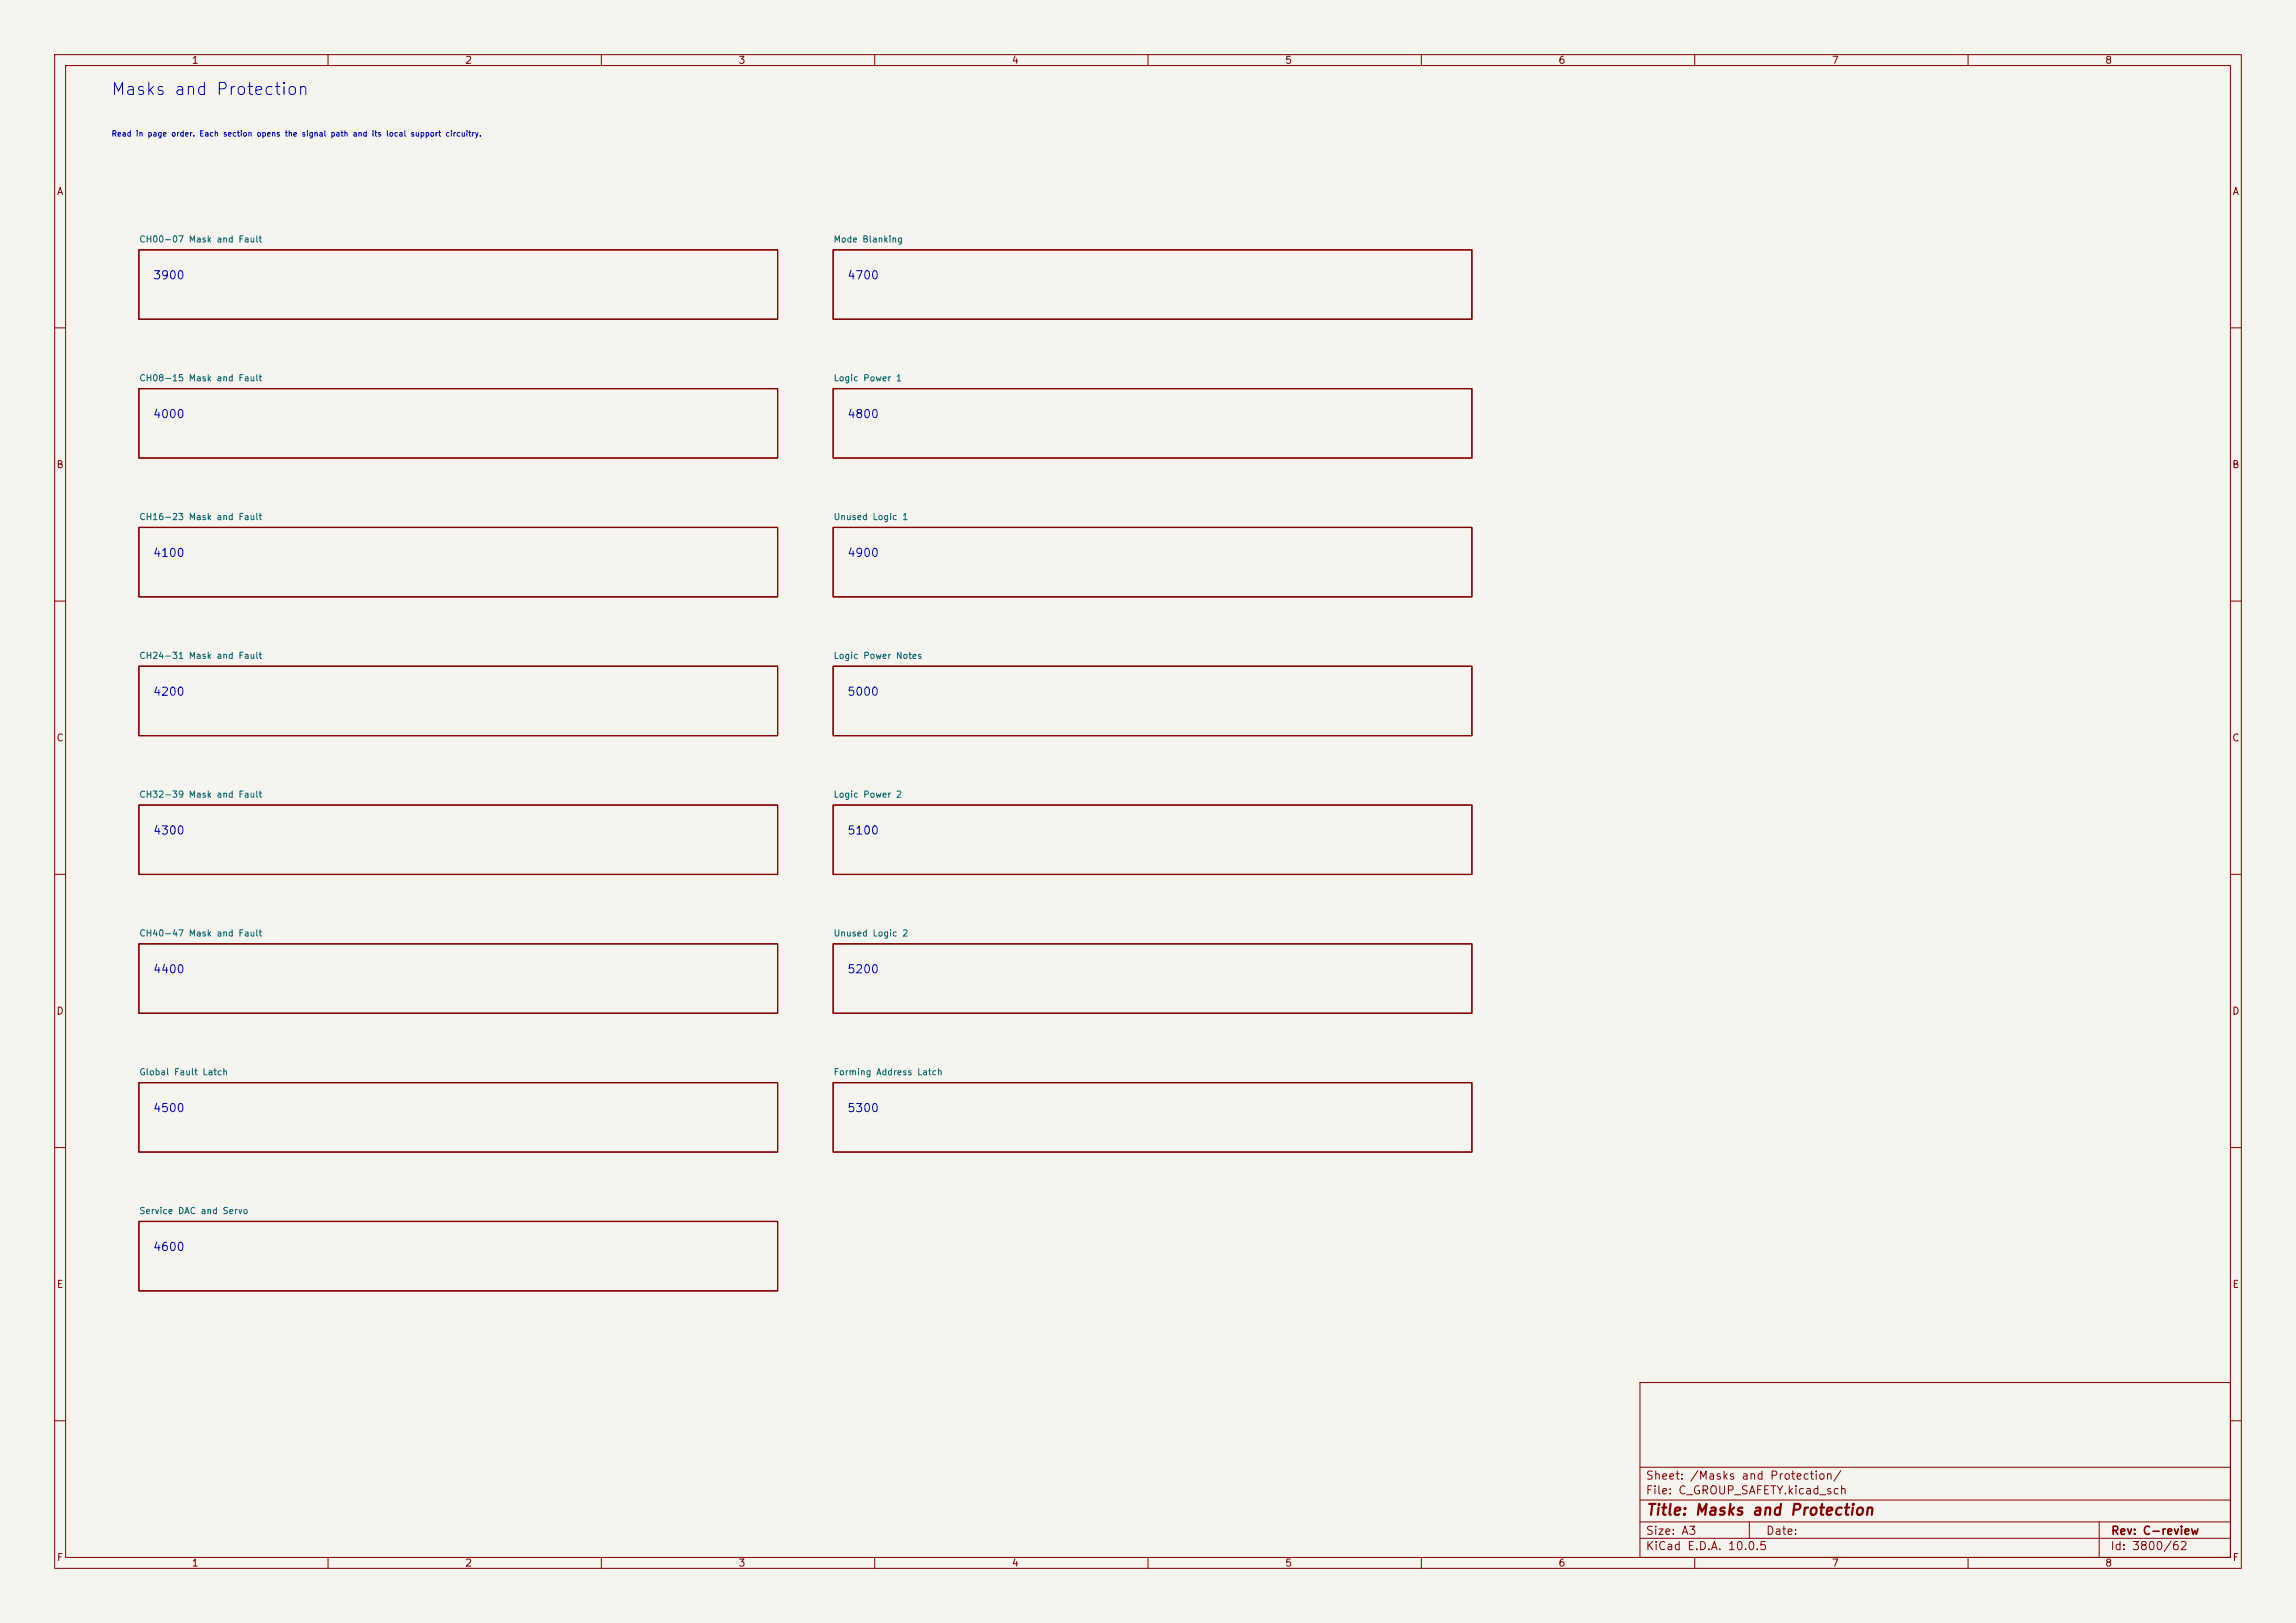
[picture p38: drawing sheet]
<svg xmlns="http://www.w3.org/2000/svg" width="420mm" height="297mm" viewBox="0 0 420 297" stroke-linecap="round" stroke-linejoin="round" font-family="sans-serif">
<defs><g id="words">
<text font-size="2.2" fill="#0000c2" x="20.2" y="18">Masks and Protection</text>
<text font-size="2" fill="#840000" x="301" y="277.8">Title: Masks and Protection</text>
<g font-size="1.5" fill="#0000c2">
<text x="27.9" y="51.5">3900</text>
<text x="154.9" y="51.5">4700</text>
<text x="27.9" y="76.9">4000</text>
<text x="154.9" y="76.9">4800</text>
<text x="27.9" y="102.3">4100</text>
<text x="154.9" y="102.3">4900</text>
<text x="27.9" y="127.7">4200</text>
<text x="154.9" y="127.7">5000</text>
<text x="27.9" y="153.1">4300</text>
<text x="154.9" y="153.1">5100</text>
<text x="27.9" y="178.5">4400</text>
<text x="154.9" y="178.5">5200</text>
<text x="27.9" y="203.9">4500</text>
<text x="154.9" y="203.9">5300</text>
<text x="27.9" y="229.3">4600</text>
</g>
<g font-size="1.5" fill="#840000">
<text x="300.9" y="273.8">File: C_GROUP_SAFETY.kicad_sch</text>
<text x="300.9" y="271.1">Sheet: /Masks and Protection/</text>
<text x="300.9" y="281.2">Size: A3</text>
<text x="322.9" y="281.2">Date:</text>
<text x="386" y="281.2">Rev: C-review</text>
<text x="300.9" y="284">KiCad E.D.A. 10.0.5</text>
<text x="385.9" y="284">Id: 3800/62</text>
</g>
<g font-size="1.3" fill="#840000">
<text x="35" y="12">1</text>
<text x="85" y="12">2</text>
<text x="135" y="12">3</text>
<text x="185" y="12">4</text>
<text x="235" y="12">5</text>
<text x="285" y="12">6</text>
<text x="335" y="12">7</text>
<text x="385" y="12">8</text>
<text x="10.3" y="36">A</text>
<text x="408.3" y="36">A</text>
<text x="10.2" y="86">B</text>
<text x="408.2" y="86">B</text>
<text x="10.2" y="136">C</text>
<text x="408.2" y="136">C</text>
<text x="10.2" y="186">D</text>
<text x="408.2" y="186">D</text>
<text x="10.3" y="236">E</text>
<text x="408.3" y="236">E</text>
<text x="10.3" y="286">F</text>
<text x="35" y="287">1</text>
<text x="85" y="287">2</text>
<text x="135" y="287">3</text>
<text x="185" y="287">4</text>
<text x="235" y="287">5</text>
<text x="285" y="287">6</text>
<text x="335" y="287">7</text>
<text x="385" y="287">8</text>
<text x="408.3" y="286">F</text>
</g>
<g font-size="1.2" fill="#006464">
<text x="25.4" y="44.6">CH00-07 Mask and Fault</text>
<text x="152.4" y="44.6">Mode Blanking</text>
<text x="25.4" y="70">CH08-15 Mask and Fault</text>
<text x="152.4" y="70">Logic Power 1</text>
<text x="25.4" y="95.4">CH16-23 Mask and Fault</text>
<text x="152.4" y="95.4">Unused Logic 1</text>
<text x="25.4" y="120.8">CH24-31 Mask and Fault</text>
<text x="152.4" y="120.8">Logic Power Notes</text>
<text x="25.4" y="146.2">CH32-39 Mask and Fault</text>
<text x="152.4" y="146.2">Logic Power 2</text>
<text x="25.4" y="171.6">CH40-47 Mask and Fault</text>
<text x="152.4" y="171.6">Unused Logic 2</text>
<text x="25.4" y="197">Global Fault Latch</text>
<text x="152.4" y="197">Forming Address Latch</text>
<text x="25.4" y="222.4">Service DAC and Servo</text>
</g>
<text font-size="1" fill="#0000c2" x="20.3" y="25.2">Read in page order. Each section opens the signal path and its local support circuitry.</text>
</g></defs>
<path d="M0 0h420v297h-420z" fill="#f5f4ef" stroke="#f5f4ef" stroke-width=".18"/>
<g fill="none" stroke="#840000" stroke-width=".18">
<path d="M10 10h400v277h-400zM12 12h396v273h-396zM60 10v2M110 10v2M160 10v2M210 10v2M260 10v2M310 10v2M360 10v2M10 60h2M408 60h2M10 110h2"/>
<path d="M408 110h2M10 160h2M408 160h2M10 210h2M408 210h2M300 253h108v32h-108zM10 260h2M300 278.5h108M300 274.5h108M300 268.5h108M320 278.5v3M384 278.5v6.5"/>
<path d="M408 260h2M60 285v2M110 285v2M160 285v2M210 285v2M260 285v2M300 281.5h108M310 285v2M360 285v2"/>
</g>
<g fill="none" stroke="#840000" stroke-width=".22">
<path d="M25.4 45.7h116.8v12.7h-116.8zM152.4 45.7h116.8v12.7h-116.8zM25.4 71.1h116.8v12.7h-116.8zM152.4 71.1h116.8v12.7h-116.8zM25.4 96.5h116.8v12.7h-116.8zM152.4 96.5h116.8v12.7h-116.8zM25.4 121.9h116.8v12.7h-116.8zM152.4 121.9h116.8v12.7h-116.8zM25.4 147.3h116.8v12.7h-116.8zM152.4 147.3h116.8v12.7h-116.8zM25.4 172.7h116.8v12.7h-116.8zM152.4 172.7h116.8v12.7h-116.8z"/>
<path d="M25.4 198.1h116.8v12.7h-116.8zM152.4 198.1h116.8v12.7h-116.8zM25.4 223.5h116.8v12.7h-116.8z"/>
</g>
<use href="#words"/>
</svg>
